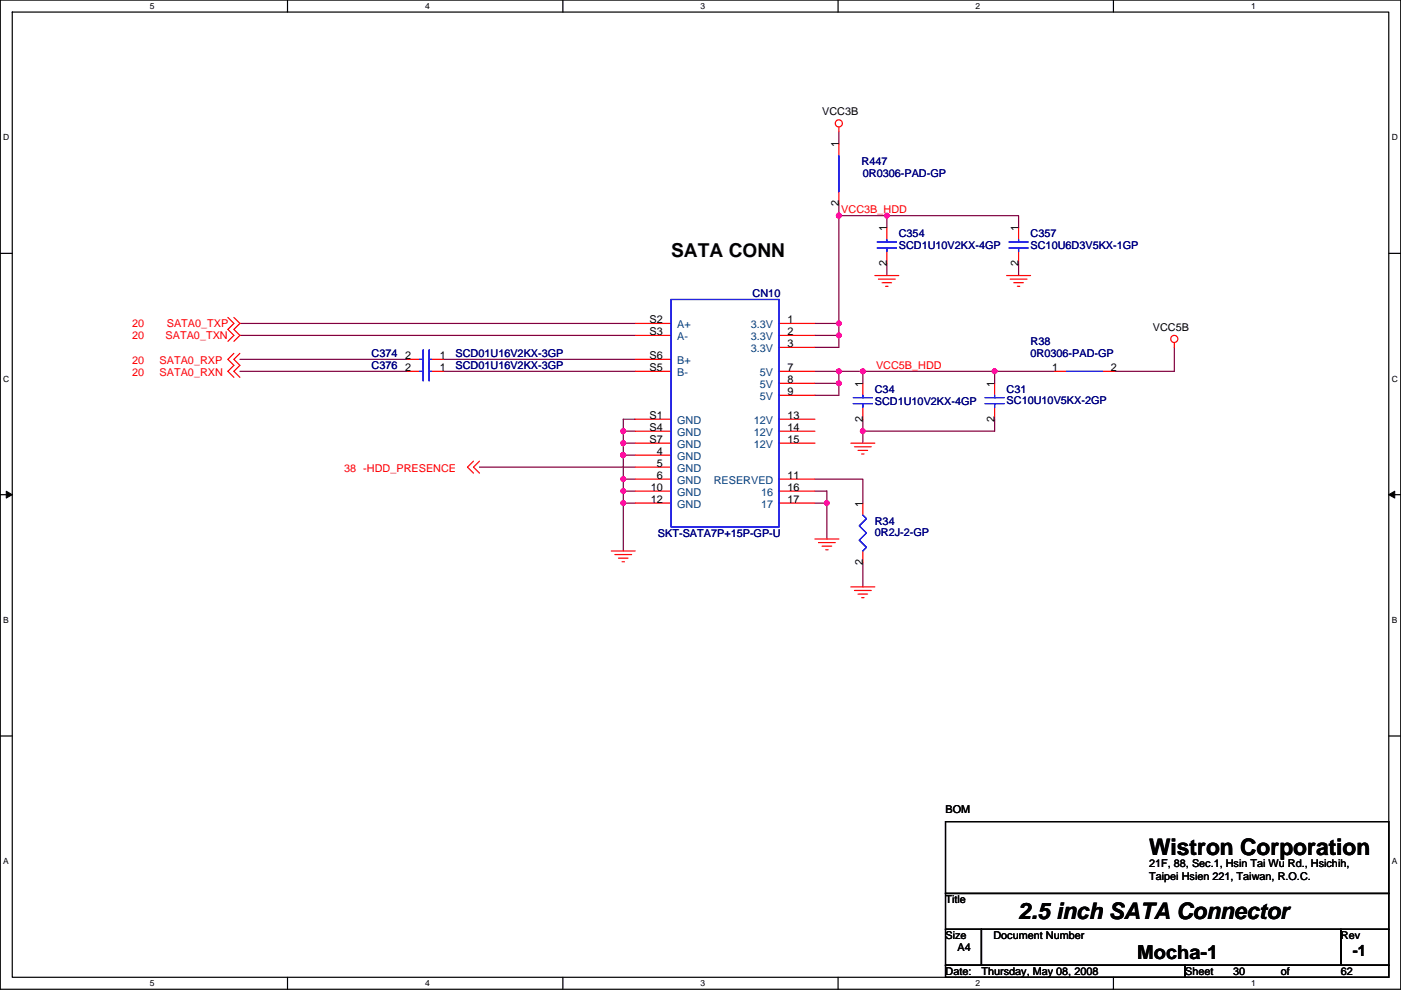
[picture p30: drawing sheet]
<svg xmlns="http://www.w3.org/2000/svg" width="297mm" height="210mm" viewBox="0 0 297 210" stroke-linecap="round" stroke-linejoin="round" font-family="sans-serif">
<defs><g id="words">
<g font-size="4.8">
<text x="243.6" y="181.3">Wistron Corporation</text>
<text x="216" y="195">2.5 inch SATA Connector</text>
</g>
<g font-size="4.1">
<text x="142.3" y="54.6">SATA CONN</text>
<text x="241.1" y="203.4">Mocha-1</text>
</g>
<text font-size="3.3" x="286.8" y="202.7">-1</text>
<g font-size="2.3">
<text x="174.3" y="24.4">VCC3B</text>
<text x="177.8" y="31.3" transform="rotate(-90 177.8 31.3)">1</text>
<text x="177.8" y="43.7" transform="rotate(-90 177.8 43.7)">2</text>
<text x="188" y="49" transform="rotate(-90 188 49)">1</text>
<text x="215.9" y="49" transform="rotate(-90 215.9 49)">1</text>
<text x="188" y="56.4" transform="rotate(-90 188 56.4)">2</text>
<text x="215.9" y="56.4" transform="rotate(-90 215.9 56.4)">2</text>
<text x="137.7" y="68.6">S2</text>
<text x="137.7" y="71.1">S3</text>
<text x="166.9" y="68.6">1</text>
<text x="166.9" y="71.1">2</text>
<text x="244.4" y="70.1">VCC5B</text>
<text x="85.9" y="76.2">2</text>
<text x="93.3" y="76.2">1</text>
<text x="137.7" y="76.2">S6</text>
<text x="166.9" y="73.7">3</text>
<text x="85.9" y="78.7">2</text>
<text x="93.3" y="78.7">1</text>
<text x="137.7" y="78.7">S5</text>
<text x="166.9" y="78.7">7</text>
<text x="166.9" y="81.3">8</text>
<text x="166.9" y="83.8">9</text>
<text x="182.9" y="82.1" transform="rotate(-90 182.9 82.1)">1</text>
<text x="210.9" y="82.1" transform="rotate(-90 210.9 82.1)">1</text>
<text x="223.1" y="78.7">1</text>
<text x="235.5" y="78.7">2</text>
<text x="137.7" y="88.9">S1</text>
<text x="166.9" y="88.9">13</text>
<text x="182.9" y="89.5" transform="rotate(-90 182.9 89.5)">2</text>
<text x="210.9" y="89.5" transform="rotate(-90 210.9 89.5)">2</text>
<text x="137.7" y="91.4">S4</text>
<text x="137.7" y="94">S7</text>
<text x="166.9" y="91.4">14</text>
<text x="166.9" y="94">15</text>
<text x="139.3" y="96.5">4</text>
<text x="139.3" y="99.1">5</text>
<text x="139.3" y="101.6">6</text>
<text x="166.9" y="101.6">11</text>
<text x="138" y="104.1">10</text>
<text x="138" y="106.7">12</text>
<text x="166.9" y="104.1">16</text>
<text x="166.9" y="106.7">17</text>
<text x="182.9" y="107.5" transform="rotate(-90 182.9 107.5)">1</text>
<text x="182.9" y="119.9" transform="rotate(-90 182.9 119.9)">2</text>
<text x="200.5" y="172.5">BOM</text>
<text x="243.6" y="183.9">21F, 88, Sec.1, Hsin Tai Wu Rd., Hsichih,</text>
<text x="200.5" y="191.6">Title</text>
<text x="243.6" y="186.6">Taipei Hsien 221, Taiwan, R.O.C.</text>
<text x="200.5" y="199.2">Size</text>
<text x="203" y="201.7">A4</text>
<text x="210.6" y="199.2">Document Number</text>
<text x="284.3" y="199.2">Rev</text>
<text x="200.5" y="206.8">Date:</text>
<text x="208.1" y="206.8">Thursday, May 08, 2008</text>
<text x="251.3" y="206.8">Sheet</text>
<text x="261.4" y="206.8">30</text>
<text x="271.6" y="206.8">of</text>
<text x="284.3" y="206.8">62</text>
</g>
<g font-size="2.3" fill="#000080">
<text x="182.7" y="35.1">R447</text>
<text x="182.9" y="37.6">0R0306-PAD-GP</text>
<text x="190.6" y="50.3">C354</text>
<text x="190.6" y="52.9">SCD1U10V2KX-4GP</text>
<text x="218.5" y="50.3">C357</text>
<text x="218.5" y="52.9">SC10U6D3V5KX-1GP</text>
<text x="159.6" y="63">CN10</text>
<text x="78.8" y="75.7">C374</text>
<text x="96.6" y="75.7">SCD01U16V2KX-3GP</text>
<text x="218.5" y="73.2">R38</text>
<text x="218.5" y="75.7">0R0306-PAD-GP</text>
<text x="78.8" y="78.3">C376</text>
<text x="96.6" y="78.3">SCD01U16V2KX-3GP</text>
<text x="185.5" y="83.4">C34</text>
<text x="213.4" y="83.4">C31</text>
<text x="185.5" y="85.9">SCD1U10V2KX-4GP</text>
<text x="213.4" y="85.6">SC10U10V5KX-2GP</text>
<text x="139.5" y="113.8">SKT-SATA7P+15P-GP-U</text>
<text x="185.5" y="111.3">R34</text>
<text x="185.5" y="113.6">0R2J-2-GP</text>
</g>
<g font-size="2.3" fill="#f00">
<text x="178.4" y="45.2">VCC3B_HDD</text>
<text x="28" y="71.9">20</text>
<text x="28" y="69.4">20</text>
<text x="35.1" y="71.9">SATA0_TXN</text>
<text x="35.4" y="69.4">SATA0_TXP</text>
<text x="28" y="77.3">20</text>
<text x="33.8" y="77.3">SATA0_RXP</text>
<text x="28" y="79.8">20</text>
<text x="33.8" y="79.8">SATA0_RXN</text>
<text x="185.7" y="78.3">VCC5B_HDD</text>
<text x="73" y="100.1">38 -HDD_PRESENCE</text>
</g>
<g font-size="2.3" fill="#004080">
<text x="143.6" y="69.6">A+</text>
<text x="159.2" y="69.6">3.3V</text>
<text x="143.6" y="72.2">A-</text>
<text x="143.6" y="77.3">B+</text>
<text x="159.2" y="72.2">3.3V</text>
<text x="159.2" y="74.7">3.3V</text>
<text x="143.6" y="79.8">B-</text>
<text x="161.1" y="79.8">5V</text>
<text x="161.1" y="82.3">5V</text>
<text x="143.6" y="90">GND</text>
<text x="159.8" y="90">12V</text>
<text x="161.1" y="84.9">5V</text>
<text x="143.6" y="92.5">GND</text>
<text x="143.6" y="95">GND</text>
<text x="159.8" y="92.5">12V</text>
<text x="159.8" y="95">12V</text>
<text x="143.6" y="97.6">GND</text>
<text x="143.6" y="100.1">GND</text>
<text x="143.6" y="102.7">GND</text>
<text x="143.6" y="105.2">GND</text>
<text x="143.6" y="107.7">GND</text>
<text x="151.3" y="102.7">RESERVED</text>
<text x="161.4" y="105.2">16</text>
<text x="161.4" y="107.7">17</text>
</g>
<g font-size="1.8">
<text x="31.8" y="1.9">5</text>
<text x="90.1" y="1.9">4</text>
<text x="148.5" y="1.9">3</text>
<text x="206.9" y="1.9">2</text>
<text x="265.2" y="1.9">1</text>
<text x=".7" y="29.8">D</text>
<text x="295.1" y="29.8">D</text>
<text x=".7" y="81">C</text>
<text x="295.1" y="81">C</text>
<text x=".7" y="132.1">B</text>
<text x="295.1" y="132.1">B</text>
<text x=".7" y="183.3">A</text>
<text x="295.1" y="183.3">A</text>
<text x="31.8" y="209.2">5</text>
<text x="90.1" y="209.2">4</text>
<text x="148.5" y="209.2">3</text>
<text x="206.9" y="209.2">2</text>
<text x="265.2" y="209.2">1</text>
</g>
</g></defs>
<path d="M.1 0h296.9v209.8h-296.9zM2.6 2.6h291.8v204.7h-291.8z" fill="none" stroke="#000" stroke-width=".25"/>
<g fill="#fff">
<path d="M31.8 .3h1v2h-1z"/>
<path d="M31.8 207.5h1v2.1h-1z"/>
</g>
<path d="M61 0v2.6M61 207.3v2.5" fill="none" stroke="#000" stroke-width=".25"/>
<g fill="#fff">
<path d="M90.1 .3h1v2h-1z"/>
<path d="M90.1 207.5h1v2.1h-1z"/>
</g>
<path d="M119.3 0v2.6M119.3 207.3v2.5" fill="none" stroke="#000" stroke-width=".25"/>
<g fill="#fff">
<path d="M148.5 .3h1v2h-1z"/>
<path d="M148.5 207.5h1v2.1h-1z"/>
</g>
<path d="M177.7 0v2.6M177.7 207.3v2.5" fill="none" stroke="#000" stroke-width=".25"/>
<g fill="#fff">
<path d="M206.9 .3h1v2h-1z"/>
<path d="M206.9 207.5h1v2.1h-1z"/>
</g>
<path d="M236.1 0v2.6M236.1 207.3v2.5" fill="none" stroke="#000" stroke-width=".25"/>
<g fill="#fff">
<path d="M265.2 .3h1v2h-1z"/>
<path d="M265.2 207.5h1v2.1h-1z"/>
<path d="M.7 28.2h1.3v2h-1.3z"/>
<path d="M295.1 28.2h1.3v2h-1.3z"/>
<path d="M.7 79.3h1.3v2.1h-1.3z"/>
<path d="M295.1 79.3h1.3v2.1h-1.3z"/>
</g>
<path d="M.1 53.7h2.5M294.4 53.7h2.6" fill="none" stroke="#000" stroke-width=".25"/>
<g fill="#fff">
<path d="M.7 130.5h1.2v2h-1.2z"/>
<path d="M295.1 130.5h1.2v2h-1.2z"/>
</g>
<path d="M.1 104.9h2.5M294.4 104.9h2.6" fill="none" stroke="#000" stroke-width=".25"/>
<path d="M1.3 104.2l1.3 .7-1.3 .7zM294.4 104.9l1.3-.7v1.4z" fill="#000" stroke="#000" stroke-width=".21"/>
<g fill="#fff">
<path d="M.7 181.7h1.2v2h-1.2z"/>
<path d="M295.1 181.7h1.2v2h-1.2z"/>
</g>
<path d="M.1 156.1h2.5M294.4 156.1h2.6M200.5 174.3h93.9v15.2h-93.9zM200.5 189.5h93.9v7.6h-93.9zM200.5 197.1h7.6v7.6h-7.6zM208.1 197.1h76.2v7.6h-76.2zM284.3 197.1h10.1v7.6h-10.1zM200.5 204.7h50.8v2.6h-50.8zM251.3 204.7h43.1v2.6h-43.1z" fill="none" stroke="#000" stroke-width=".25"/>
<g fill="none" stroke="#800040" stroke-width=".25">
<path d="M177.9 28v2.5M177.9 45.7h10.1M177.9 43.2v2.5M177.9 45.7v22.9M188 55.9v2.5M188 45.7v2.6M188 45.7h28v2.6M216 55.9v2.5M50.9 78.8h35.5M50.9 76.2h35.5M50.9 68.6h83.8M50.9 71.1h83.8"/>
<path d="M94 76.2h40.7M94 78.8h40.7M172.8 68.6h5.1M172.8 71.1h5.1M172.8 78.8h5.1M177.9 78.8h5M177.9 71.1v2.6h-5.1M177.9 68.6v2.5M177.9 78.8v2.5M182.9 78.8v2.5M182.9 78.8h28M210.9 78.8h12.7"/>
<path d="M210.9 78.8v2.5M249 73.7v5.1h-12.7M101.7 99.1h33M132.1 96.5v5.1M132.1 94h2.6M132.1 96.5h2.6M132.1 94v2.5M132.1 91.5v2.5M134.7 88.9h-2.6v2.6h2.6M172.8 81.3h5.1v2.5h-5.1M182.9 88.9v2.6M182.9 91.5v2.5"/>
<path d="M210.9 88.9v2.6h-28M132.1 106.7v10.2M132.1 101.6v2.6M132.1 101.6h2.6M132.1 104.2h2.6M132.1 106.7h2.6M132.1 104.2v2.5M172.8 101.6h10.1v5.1M172.8 104.2h2.5v2.5M172.8 106.7h2.5M175.3 106.7v7.6M182.9 119.4v5.1"/>
</g>
<g fill="#f0f" stroke="#f0f" stroke-width=".25">
<circle cx="132.1" cy="94" r=".5"/>
<circle cx="132.1" cy="96.5" r=".5"/>
<circle cx="132.1" cy="106.7" r=".5"/>
<circle cx="132.1" cy="101.6" r=".5"/>
<circle cx="132.1" cy="104.1" r=".5"/>
<circle cx="188" cy="45.7" r=".5"/>
<circle cx="177.8" cy="71.1" r=".5"/>
<circle cx="210.9" cy="78.7" r=".5"/>
<circle cx="182.9" cy="91.4" r=".5"/>
<circle cx="177.8" cy="45.7" r=".5"/>
<circle cx="132.1" cy="91.4" r=".5"/>
<circle cx="177.8" cy="68.6" r=".5"/>
<circle cx="182.9" cy="78.7" r=".5"/>
<circle cx="177.8" cy="78.7" r=".5"/>
<circle cx="177.8" cy="81.3" r=".5"/>
<circle cx="175.3" cy="106.7" r=".5"/>
</g>
<g fill="none" stroke="#f00" stroke-width=".25">
<path d="M177.9 26.9v1.1M177.9 30.5v2.5M177.9 40.7v2.5M185.5 58.4h5.1M186.2 59.2h3.6M187 60h2M188 48.3v2.5M188 53.4v2.5M213.4 58.4h5.1M214.2 59.2h3.5M214.9 60h2.1M216 48.3v2.5"/>
<path d="M216 53.4v2.5M48.3 67.3l1.3 1.3-1.3 1.3 1.3 1.2-1.3 1.3M49.6 75l-1.3 1.2 1.3 1.3-1.3 1.3 1.3 1.2M49.6 67.3l1.3 1.3-1.3 1.3 1.3 1.2-1.3 1.3M50.9 75l-1.3 1.2 1.3 1.3-1.3 1.3 1.3 1.2M86.4 76.2h2.6M86.4 78.8h2.6M91.5 76.2h2.5M91.5 78.8h2.5M134.7 76.2h7.6M134.7 78.8h7.6M134.7 68.6h7.6"/>
<path d="M134.7 71.1h7.6M165.2 78.8h7.6M165.2 68.6h7.6M165.2 71.1h7.6M165.2 73.7h7.6M187.8 60.7h.5M215.7 60.7h.5M223.6 78.8h2.5M233.7 78.8h2.6M249 72.7v1M100.4 97.8l-1.3 1.3 1.3 1.3M101.7 97.8l-1.3 1.3 1.3 1.3"/>
<path d="M134.7 88.9h7.6M134.7 91.5h7.6M134.7 94h7.6M134.7 96.5h7.6M134.7 99.1h7.6M165.2 81.3h7.6M165.2 83.8h7.6M165.2 88.9h7.6M165.2 91.5h7.6M165.2 94h7.6M180.4 94h5.1M181.2 94.8h3.5"/>
<path d="M181.9 95.5h2.1M182.7 96.3h.5M182.9 81.3v2.5M182.9 86.4v2.5M210.9 81.3v2.5M210.9 86.4v2.5M129.6 116.9h5.1M130.4 117.6h3.5M131.1 118.4h2.1M131.9 119.1h.5M134.7 101.6h7.6M134.7 104.2h7.6"/>
<path d="M134.7 106.7h7.6M165.2 101.6h7.6M165.2 104.2h7.6M165.2 106.7h7.6M172.8 114.3h5.1M173.5 115.1h3.6M174.3 115.8h2M175.1 116.6h.5M182.9 106.7v2.5M182.9 116.9v2.5M180.4 124.5h5.1M181.2 125.2h3.5"/>
<path d="M181.9 126h2.1M182.7 126.8h.5"/>
<circle cx="177.8" cy="26.2" r=".76"/>
<circle cx="249" cy="71.9" r=".76"/>
</g>
<g fill="none" stroke="#00f" stroke-width=".25">
<path d="M177.9 33v7.7M186 51.3h4.1M186 52.6h4.1M188 50.8v.5M188 52.6v.8M213.9 51.3h4.1M213.9 52.6h4.1M216 50.8v.5M216 52.6v.8M89 76.2h.7M89 78.8h.7M89.7 74.2v4.1"/>
<path d="M89.7 76.7v4.1M91 74.2v4.1M91 76.7v4.1M91 76.2h.5M91 78.8h.5M142.3 63.5h22.9v48.3h-22.9zM226.1 78.8h7.6M180.9 84.3h4.1M180.9 85.6h4.1M182.9 83.8v.5M182.9 85.6v.8M208.8 84.3h4.1"/>
<path d="M208.8 85.6h4.1M210.9 83.8v.5M210.9 85.6v.8M182.9 109.2l.8 .8-1.5 1.5 1.5 1.6-1.5 1.5 1.5 1.5-.8 .8"/>
</g>
<use href="#words"/>
</svg>
